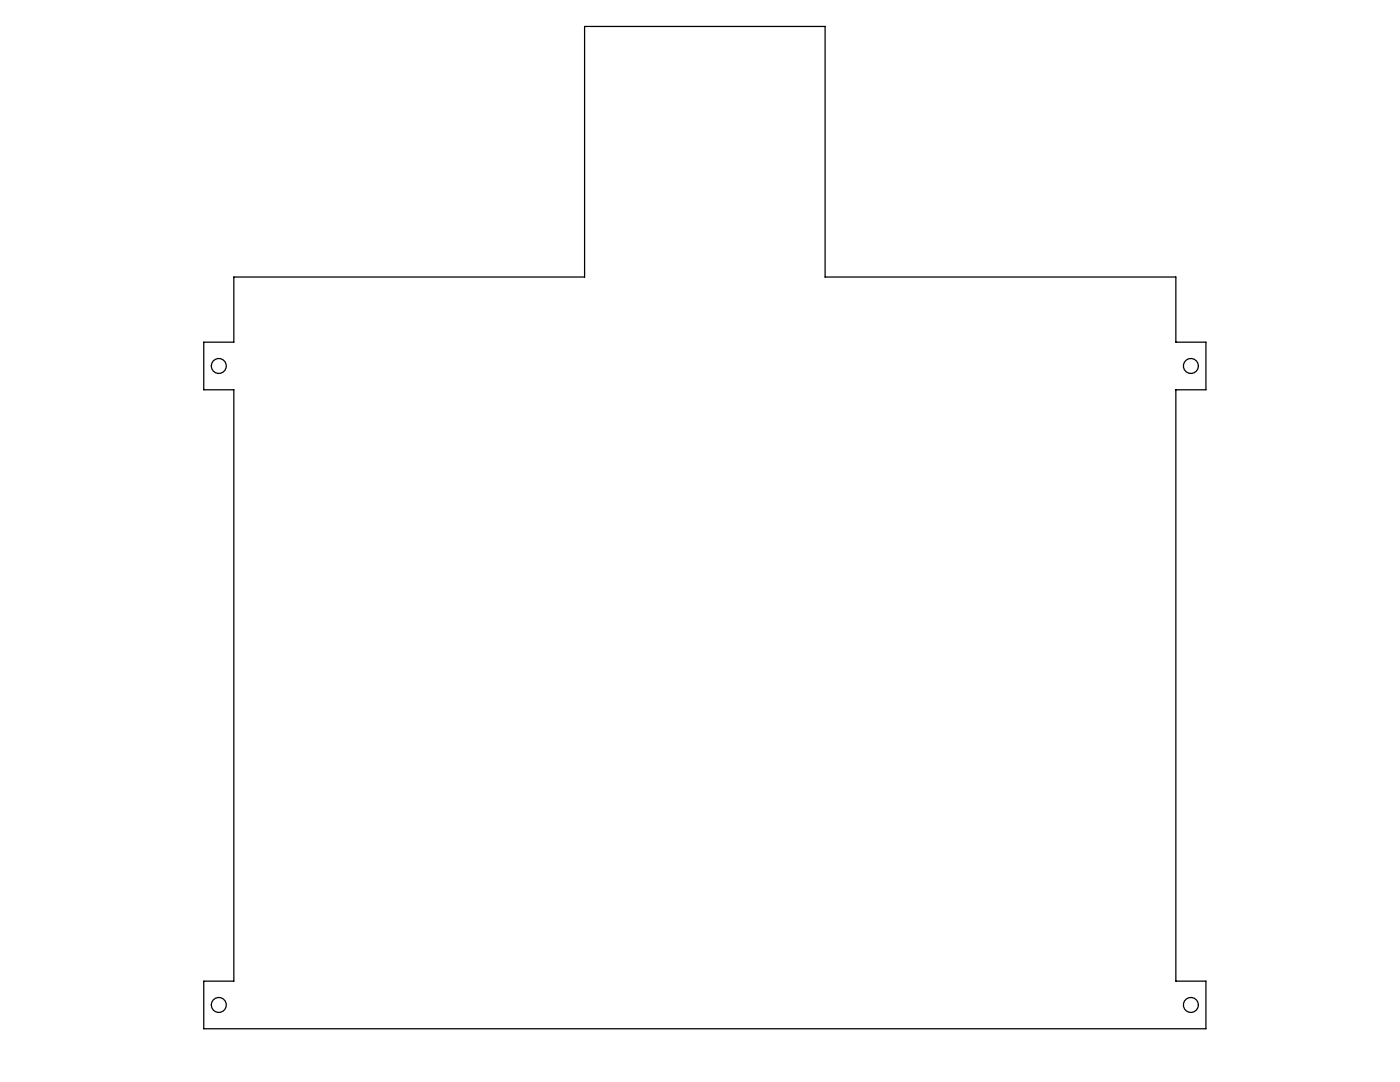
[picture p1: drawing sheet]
<svg xmlns="http://www.w3.org/2000/svg" width="279mm" height="216mm" viewBox="0 0 279 216" stroke-linecap="round" stroke-linejoin="round" font-family="sans-serif">
<g fill="none" stroke="#000" stroke-width=".25">
<path d="M46.7 55.3h70v-50h48v50h70v13h6v9.5h-6v118h6v9.5h-200v-9.5h6v-118h-6v-9.5h6z"/>
<circle cx="43.7" cy="73" r="1.5"/>
<circle cx="237.7" cy="73" r="1.5"/>
<circle cx="43.7" cy="200.5" r="1.5"/>
<circle cx="237.7" cy="200.5" r="1.5"/>
</g>
</svg>
